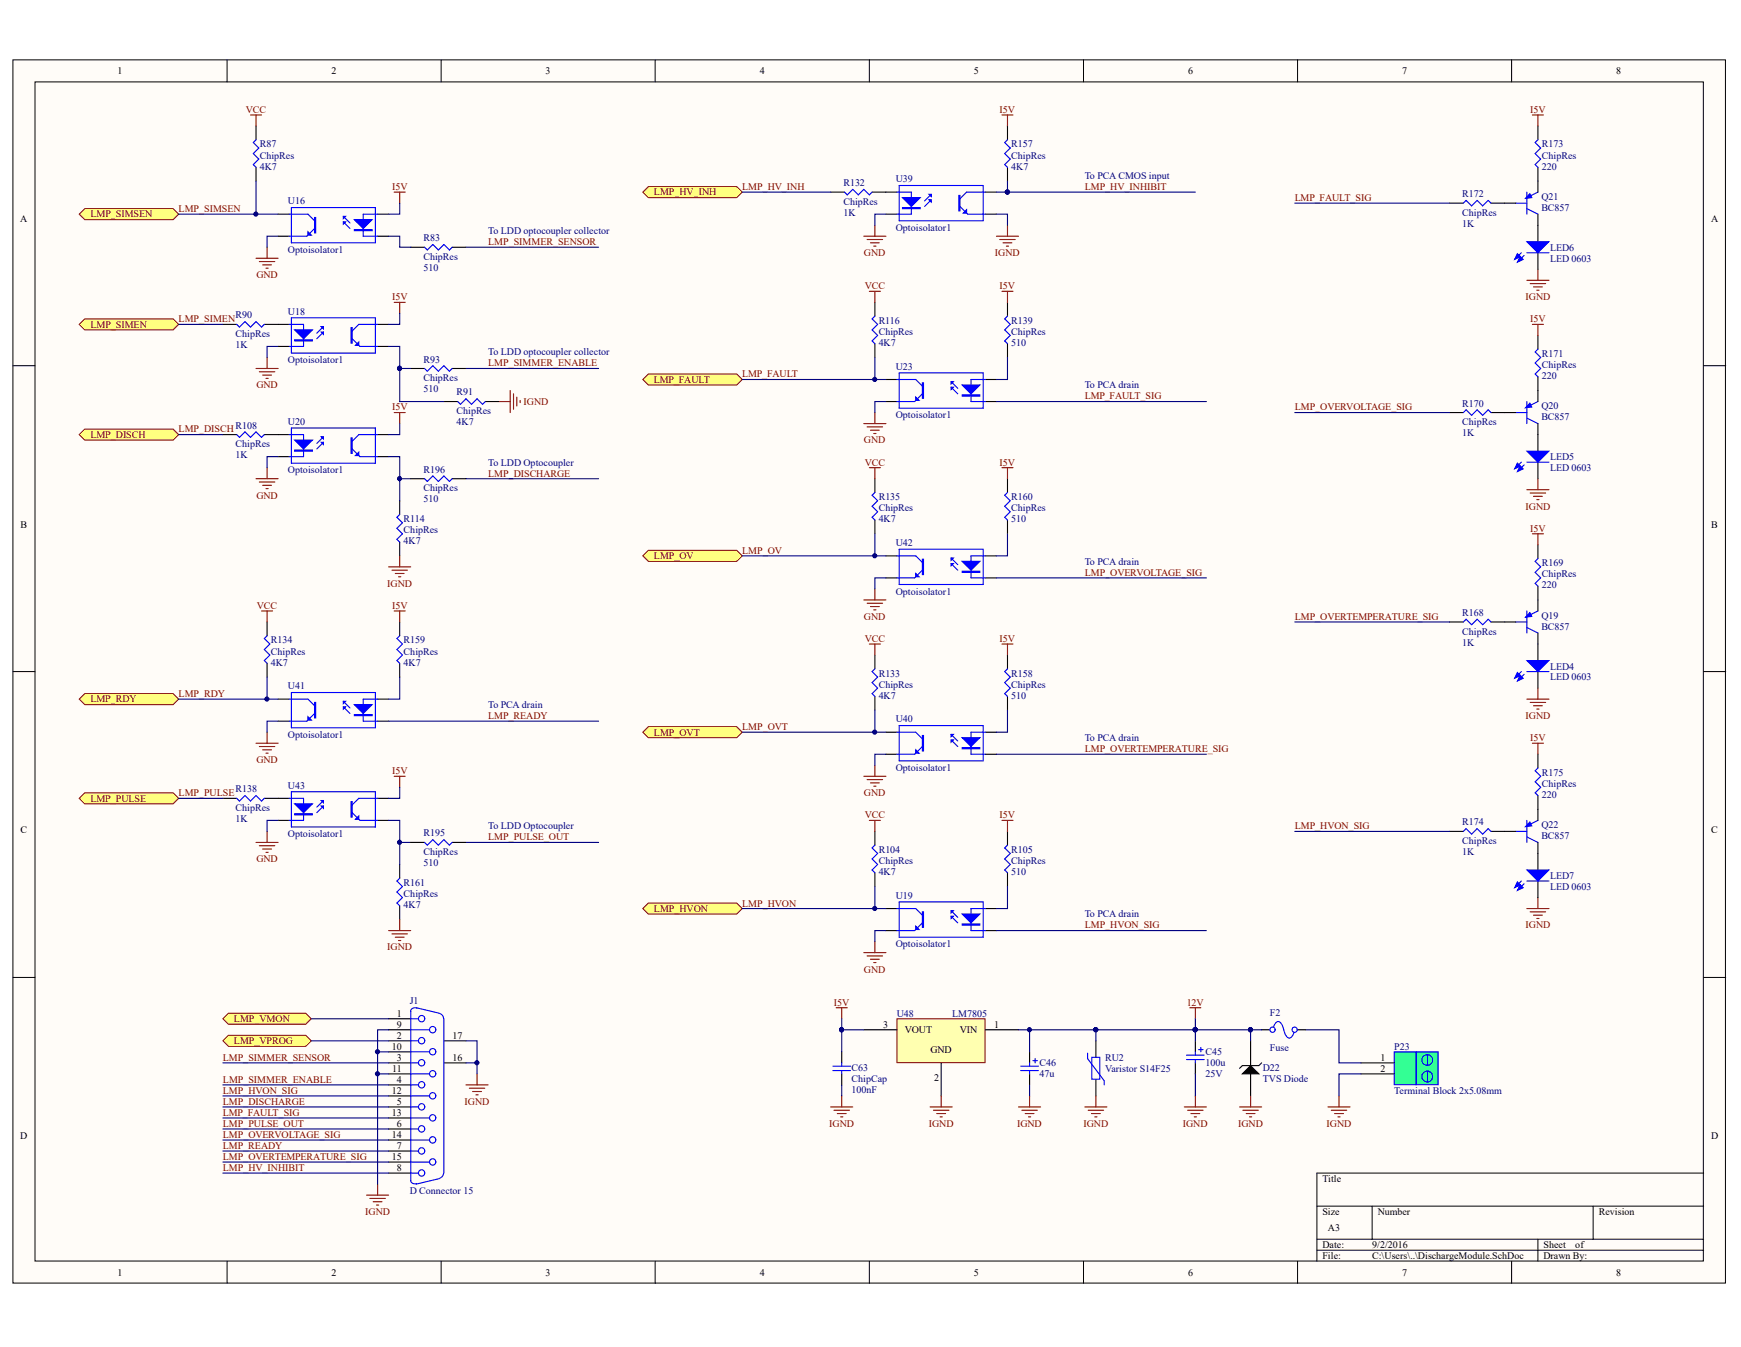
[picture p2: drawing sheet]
<svg xmlns="http://www.w3.org/2000/svg" width="279mm" height="216mm" viewBox="0 0 279 216" stroke-linecap="round" stroke-linejoin="round" font-family="sans-serif">
<defs><g id="words">
<g font-size="1.6">
<text x="18.8" y="11.9">1</text>
<text x="53.1" y="11.9">2</text>
<text x="87.5" y="11.9">3</text>
<text x="121.8" y="11.9">4</text>
<text x="156.1" y="11.9">5</text>
<text x="190.4" y="11.9">6</text>
<text x="224.7" y="11.9">7</text>
<text x="259" y="11.9">8</text>
<text x="3.3" y="35.5">A</text>
<text x="274.2" y="35.5">A</text>
<text x="3.3" y="84.6">B</text>
<text x="274.3" y="84.6">B</text>
<text x="3.3" y="133.6">C</text>
<text x="274.3" y="133.6">C</text>
<text x="63.6" y="162.9">1</text>
<text x="63.6" y="166.5">2</text>
<text x="63.6" y="164.7">9</text>
<text x="72.6" y="166.5">17</text>
<text x="141.6" y="164.7">3</text>
<text x="145" y="165.6">VOUT</text>
<text x="153.8" y="165.6">VIN</text>
<text x="159.3" y="164.7">1</text>
<text x="62.8" y="168.3">10</text>
<text x="62.9" y="171.8">11</text>
<text x="63.6" y="170">3</text>
<text x="63.6" y="173.5">4</text>
<text x="72.6" y="170">16</text>
<text x="149.1" y="168.8">GND</text>
<text x="149.7" y="173.2">2</text>
<text x="221.2" y="170">1</text>
<text x="221.2" y="171.8">2</text>
<text x="62.8" y="175.3">12</text>
<text x="62.8" y="178.9">13</text>
<text x="63.6" y="177.1">5</text>
<text x="3.3" y="182.6">D</text>
<text x="62.8" y="182.4">14</text>
<text x="62.8" y="185.9">15</text>
<text x="63.6" y="180.6">6</text>
<text x="63.6" y="184.1">7</text>
<text x="274.2" y="182.6">D</text>
<text x="63.6" y="187.7">8</text>
<text x="212" y="189.4">Title</text>
<text x="212" y="194.8">Size</text>
<text x="212.8" y="197.4">A3</text>
<text x="220.8" y="194.8">Number</text>
<text x="256.3" y="194.8">Revision</text>
<text x="212" y="200">Date:</text>
<text x="212" y="201.8">File:</text>
<text x="219.9" y="200">9/2/2016</text>
<text x="219.9" y="201.8">C:\Users\..\DischargeModule.SchDoc</text>
<text x="247.4" y="200">Sheet</text>
<text x="247.4" y="201.8">Drawn By:</text>
<text x="252.5" y="200">of</text>
<text x="18.8" y="204.5">1</text>
<text x="53.1" y="204.5">2</text>
<text x="87.5" y="204.5">3</text>
<text x="121.8" y="204.5">4</text>
<text x="156.1" y="204.5">5</text>
<text x="190.4" y="204.5">6</text>
<text x="224.7" y="204.5">7</text>
<text x="259" y="204.5">8</text>
</g>
<g font-size="1.6" fill="#800000">
<text x="39.4" y="18.1">VCC</text>
<text x="160.2" y="18.1">I5V</text>
<text x="245.3" y="18.1">I5V</text>
<text x="14.5" y="34.9">LMP_SIMSEN</text>
<text x="28.6" y="34">LMP_SIMSEN</text>
<text x="62.8" y="30.5">I5V</text>
<text x="104.8" y="31.3">LMP_HV_INH</text>
<text x="119" y="30.5">LMP_HV_INH</text>
<text x="173.9" y="30.5">LMP_HV_INHIBIT</text>
<text x="207.5" y="32.2">LMP_FAULT_SIG</text>
<text x="78.3" y="39.3">LMP_SIMMER_SENSOR</text>
<text x="138.5" y="41.1">GND</text>
<text x="159.5" y="41.1">IGND</text>
<text x="41.1" y="44.6">GND</text>
<text x="138.6" y="46.3">VCC</text>
<text x="160.2" y="46.3">I5V</text>
<text x="14.5" y="52.5">LMP_SIMEN</text>
<text x="28.6" y="51.7">LMP_SIMEN</text>
<text x="62.8" y="48.1">I5V</text>
<text x="244.5" y="48.1">IGND</text>
<text x="245.3" y="51.7">I5V</text>
<text x="78.3" y="58.7">LMP_SIMMER_ENABLE</text>
<text x="41.1" y="62.2">GND</text>
<text x="62.8" y="65.8">I5V</text>
<text x="83.9" y="64.9">IGND</text>
<text x="104.8" y="61.4">LMP_FAULT</text>
<text x="119" y="60.5">LMP_FAULT</text>
<text x="173.9" y="64">LMP_FAULT_SIG</text>
<text x="207.5" y="65.8">LMP_OVERVOLTAGE_SIG</text>
<text x="14.5" y="70.2">LMP_DISCH</text>
<text x="28.6" y="69.3">LMP_DISCH</text>
<text x="138.5" y="71.1">GND</text>
<text x="78.3" y="76.4">LMP_DISCHARGE</text>
<text x="138.6" y="74.6">VCC</text>
<text x="160.2" y="74.6">I5V</text>
<text x="41.1" y="79.9">GND</text>
<text x="244.5" y="81.7">IGND</text>
<text x="104.8" y="89.6">LMP_OV</text>
<text x="119" y="88.8">LMP_OV</text>
<text x="245.3" y="85.2">I5V</text>
<text x="62.1" y="94.1">IGND</text>
<text x="173.9" y="92.3">LMP_OVERVOLTAGE_SIG</text>
<text x="41.2" y="97.6">VCC</text>
<text x="62.8" y="97.6">I5V</text>
<text x="138.5" y="99.3">GND</text>
<text x="207.5" y="99.3">LMP_OVERTEMPERATURE_SIG</text>
<text x="138.6" y="102.9">VCC</text>
<text x="160.2" y="102.9">I5V</text>
<text x="14.5" y="112.6">LMP_RDY</text>
<text x="28.6" y="111.7">LMP_RDY</text>
<text x="78.3" y="115.3">LMP_READY</text>
<text x="104.8" y="117.9">LMP_OVT</text>
<text x="119" y="117">LMP_OVT</text>
<text x="244.5" y="115.3">IGND</text>
<text x="245.3" y="118.8">I5V</text>
<text x="41.1" y="122.3">GND</text>
<text x="62.8" y="124.1">I5V</text>
<text x="173.9" y="120.5">LMP_OVERTEMPERATURE_SIG</text>
<text x="14.5" y="128.5">LMP_PULSE</text>
<text x="28.6" y="127.6">LMP_PULSE</text>
<text x="138.5" y="127.6">GND</text>
<text x="138.6" y="131.2">VCC</text>
<text x="160.2" y="131.2">I5V</text>
<text x="78.3" y="134.7">LMP_PULSE_OUT</text>
<text x="207.5" y="132.9">LMP_HVON_SIG</text>
<text x="41.1" y="138.2">GND</text>
<text x="104.8" y="146.1">LMP_HVON</text>
<text x="119" y="145.3">LMP_HVON</text>
<text x="173.9" y="148.8">LMP_HVON_SIG</text>
<text x="244.5" y="148.8">IGND</text>
<text x="62.1" y="152.3">IGND</text>
<text x="138.5" y="155.9">GND</text>
<text x="133.7" y="161.2">I5V</text>
<text x="190.2" y="161.2">12V</text>
<text x="37.5" y="163.8">LMP_VMON</text>
<text x="37.5" y="167.4">LMP_VPROG</text>
<text x="35.7" y="170">LMP_SIMMER_SENSOR</text>
<text x="35.7" y="173.5">LMP_SIMMER_ENABLE</text>
<text x="35.7" y="177.1">LMP_DISCHARGE</text>
<text x="35.7" y="178.9">LMP_FAULT_SIG</text>
<text x="35.7" y="175.3">LMP_HVON_SIG</text>
<text x="74.5" y="177.1">IGND</text>
<text x="35.7" y="184.1">LMP_READY</text>
<text x="35.7" y="180.6">LMP_PULSE_OUT</text>
<text x="35.7" y="182.4">LMP_OVERVOLTAGE_SIG</text>
<text x="35.7" y="185.9">LMP_OVERTEMPERATURE_SIG</text>
<text x="132.9" y="180.6">IGND</text>
<text x="148.9" y="180.6">IGND</text>
<text x="163" y="180.6">IGND</text>
<text x="173.6" y="180.6">IGND</text>
<text x="189.6" y="180.6">IGND</text>
<text x="198.4" y="180.6">IGND</text>
<text x="212.6" y="180.6">IGND</text>
<text x="35.7" y="187.7">LMP_HV_INHIBIT</text>
<text x="58.5" y="194.8">IGND</text>
</g>
<g font-size="1.6" fill="#000080">
<text x="41.6" y="23.6">R87</text>
<text x="162.1" y="23.6">R157</text>
<text x="247.1" y="23.6">R173</text>
<text x="41.6" y="27.2">4K7</text>
<text x="41.6" y="25.4">ChipRes</text>
<text x="135.2" y="29.8">R132</text>
<text x="143.6" y="29.2">U39</text>
<text x="162.1" y="27.2">4K7</text>
<text x="162.1" y="25.4">ChipRes</text>
<text x="173.9" y="28.7">To PCA CMOS input</text>
<text x="247.1" y="27.2">220</text>
<text x="247.1" y="25.4">ChipRes</text>
<text x="46.2" y="32.7">U16</text>
<text x="135.2" y="34.6">1K</text>
<text x="135.2" y="32.8">ChipRes</text>
<text x="234.4" y="31.6">R172</text>
<text x="234.4" y="34.6">ChipRes</text>
<text x="247" y="32">Q21</text>
<text x="247" y="33.8">BC857</text>
<text x="46.2" y="40.5">Optoisolator1</text>
<text x="67.9" y="38.7">R83</text>
<text x="67.9" y="41.7">ChipRes</text>
<text x="78.3" y="37.5">To LDD optocoupler collector</text>
<text x="143.6" y="37">Optoisolator1</text>
<text x="234.4" y="36.4">1K</text>
<text x="248.4" y="40.2">LED6</text>
<text x="248.4" y="41.9">LED 0603</text>
<text x="67.9" y="43.4">510</text>
<text x="37.8" y="51">R90</text>
<text x="46.2" y="50.4">U18</text>
<text x="140.8" y="51.9">R116</text>
<text x="140.8" y="53.7">ChipRes</text>
<text x="162.1" y="51.9">R139</text>
<text x="162.1" y="53.7">ChipRes</text>
<text x="37.8" y="55.8">1K</text>
<text x="37.8" y="54">ChipRes</text>
<text x="46.2" y="58.2">Optoisolator1</text>
<text x="67.9" y="58.1">R93</text>
<text x="78.3" y="56.9">To LDD optocoupler collector</text>
<text x="140.8" y="55.5">4K7</text>
<text x="143.6" y="59.3">U23</text>
<text x="162.1" y="55.5">510</text>
<text x="247.1" y="57.2">R171</text>
<text x="247.1" y="59">ChipRes</text>
<text x="67.9" y="62.9">510</text>
<text x="67.9" y="61.1">ChipRes</text>
<text x="73.2" y="63.4">R91</text>
<text x="173.9" y="62.2">To PCA drain</text>
<text x="234.4" y="65.2">R170</text>
<text x="247" y="65.6">Q20</text>
<text x="247.1" y="60.7">220</text>
<text x="37.8" y="68.7">R108</text>
<text x="37.8" y="71.7">ChipRes</text>
<text x="46.2" y="68.1">U20</text>
<text x="73.2" y="68.2">4K7</text>
<text x="73.2" y="66.4">ChipRes</text>
<text x="143.6" y="67">Optoisolator1</text>
<text x="234.4" y="69.9">1K</text>
<text x="234.4" y="68.2">ChipRes</text>
<text x="247" y="67.4">BC857</text>
<text x="37.8" y="73.5">1K</text>
<text x="46.2" y="75.8">Optoisolator1</text>
<text x="67.9" y="75.8">R196</text>
<text x="78.3" y="74.6">To LDD Optocoupler</text>
<text x="248.4" y="73.7">LED5</text>
<text x="248.4" y="75.5">LED 0603</text>
<text x="64.7" y="83.7">R114</text>
<text x="67.9" y="80.5">510</text>
<text x="67.9" y="78.7">ChipRes</text>
<text x="140.8" y="83.7">4K7</text>
<text x="140.8" y="80.2">R135</text>
<text x="140.8" y="82">ChipRes</text>
<text x="162.1" y="83.7">510</text>
<text x="162.1" y="80.2">R160</text>
<text x="162.1" y="82">ChipRes</text>
<text x="64.7" y="87.2">4K7</text>
<text x="64.7" y="85.5">ChipRes</text>
<text x="143.6" y="87.5">U42</text>
<text x="143.6" y="95.3">Optoisolator1</text>
<text x="173.9" y="90.5">To PCA drain</text>
<text x="247.1" y="94.3">220</text>
<text x="247.1" y="90.8">R169</text>
<text x="247.1" y="92.5">ChipRes</text>
<text x="234.4" y="98.7">R168</text>
<text x="234.4" y="101.7">ChipRes</text>
<text x="247" y="99.2">Q19</text>
<text x="247" y="100.9">BC857</text>
<text x="43.4" y="106.7">4K7</text>
<text x="43.4" y="103.1">R134</text>
<text x="43.4" y="104.9">ChipRes</text>
<text x="64.7" y="106.7">4K7</text>
<text x="64.7" y="103.1">R159</text>
<text x="64.7" y="104.9">ChipRes</text>
<text x="234.4" y="103.5">1K</text>
<text x="248.4" y="107.3">LED4</text>
<text x="46.2" y="110.5">U41</text>
<text x="78.3" y="113.5">To PCA drain</text>
<text x="140.8" y="112">4K7</text>
<text x="140.8" y="108.5">R133</text>
<text x="140.8" y="110.2">ChipRes</text>
<text x="162.1" y="112">510</text>
<text x="162.1" y="108.5">R158</text>
<text x="162.1" y="110.2">ChipRes</text>
<text x="248.4" y="109">LED 0603</text>
<text x="46.2" y="118.2">Optoisolator1</text>
<text x="143.6" y="115.8">U40</text>
<text x="173.9" y="118.8">To PCA drain</text>
<text x="143.6" y="123.6">Optoisolator1</text>
<text x="247.1" y="124.3">R175</text>
<text x="37.8" y="131.8">1K</text>
<text x="37.8" y="127">R138</text>
<text x="37.8" y="130">ChipRes</text>
<text x="46.2" y="126.4">U43</text>
<text x="247.1" y="127.9">220</text>
<text x="247.1" y="126.1">ChipRes</text>
<text x="46.2" y="134.2">Optoisolator1</text>
<text x="67.9" y="134.1">R195</text>
<text x="67.9" y="137.1">ChipRes</text>
<text x="78.3" y="132.9">To LDD Optocoupler</text>
<text x="140.8" y="136.7">R104</text>
<text x="162.1" y="136.7">R105</text>
<text x="234.4" y="137.1">1K</text>
<text x="234.4" y="132.3">R174</text>
<text x="234.4" y="135.3">ChipRes</text>
<text x="247" y="132.7">Q22</text>
<text x="247" y="134.5">BC857</text>
<text x="64.7" y="142">R161</text>
<text x="64.7" y="143.8">ChipRes</text>
<text x="67.9" y="138.8">510</text>
<text x="140.8" y="140.2">4K7</text>
<text x="140.8" y="138.5">ChipRes</text>
<text x="162.1" y="140.2">510</text>
<text x="162.1" y="138.5">ChipRes</text>
<text x="248.4" y="140.9">LED7</text>
<text x="248.4" y="142.6">LED 0603</text>
<text x="64.7" y="145.6">4K7</text>
<text x="143.6" y="144">U19</text>
<text x="173.9" y="147">To PCA drain</text>
<text x="143.6" y="151.8">Optoisolator1</text>
<text x="65.7" y="161">J1</text>
<text x="143.8" y="162.9">U48</text>
<text x="152.6" y="162.9">LM7805</text>
<text x="203.5" y="162.8">F2</text>
<text x="136.5" y="171.6">C63</text>
<text x="136.5" y="173.4">ChipCap</text>
<text x="166.6" y="172.6">47u</text>
<text x="166.6" y="170.9">C46</text>
<text x="177.2" y="170.1">RU2</text>
<text x="177.2" y="171.8">Varistor S14F25</text>
<text x="193.2" y="170.9">100u</text>
<text x="193.2" y="172.6">25V</text>
<text x="193.2" y="169.1">C45</text>
<text x="202.4" y="171.6">D22</text>
<text x="202.4" y="173.4">TVS Diode</text>
<text x="203.5" y="168.4">Fuse</text>
<text x="223.5" y="168.3">P23</text>
<text x="136.5" y="175.1">100nF</text>
<text x="223.5" y="175.3">Terminal Block 2x5.08mm</text>
<text x="65.7" y="191.4">D Connector 15</text>
</g>
</g></defs>
<g fill="#fffcf8" stroke="#000" stroke-width=".16">
<path d="M2.1 9.6h274.5v196.1h-274.5z"/>
<path d="M5.6 13.1h267.4v189h-267.4z"/>
</g>
<g fill="none" stroke="#000" stroke-width=".16">
<path d="M36.4 9.6v3.5M70.7 9.6v3.5M105 9.6v3.5M139.3 9.6v3.5M173.7 9.6v3.5M208 9.6v3.5M242.3 9.6v3.5M2.1 58.6h3.5M273.1 58.6h3.5M2.1 107.6h3.5M273.1 107.6h3.5M2.1 156.7h3.5"/>
<path d="M273.1 156.7h3.5M211.1 193.3h62M211.1 198.6h62M219.9 193.3v5.3M246.5 198.6v3.6M255.4 193.3v5.3M273.1 188h-62v14.2M36.4 202.2v3.5M70.7 202.2v3.5M105 202.2v3.5M139.3 202.2v3.5M173.7 202.2v3.5"/>
<path d="M208 202.2v3.5M211.1 200.4h62M242.3 202.2v3.5"/>
</g>
<g fill="none" stroke="#000" stroke-width=".18">
<path d="M41 20.2v2.2M41 26.8v2.2M44.6 34.3h1.7M44.6 37.9h1.7M60.5 34.3h1.8M60.5 37.9h1.8M65.8 39.6h2.2M72.5 39.6h2.2M35.7 52h2.2M42.4 52h3.9M44.6 55.5h1.7M60.5 52h1.8"/>
<path d="M60.5 55.5h1.8M65.8 59.1h2.2M72.5 59.1h2.2M42.8 99.7v2.2M64.1 99.7v2.2M42.8 106.3v2.2M44.6 112.1h1.7M44.6 115.6h1.7M60.5 112.1h1.8M60.5 115.6h1.8M64.1 106.3v2.2"/>
</g>
<g fill="none" stroke="#00f" stroke-width=".18">
<path d="M41 22.4l-.2 .3a.22 .22 0 0 0-.2 .2 .22 .22 0 0 0 .2 .2l.4 .3a.26 .26 0 0 1 .2 .2 .26 .26 0 0 1-.1 .3l-.4 .4a.26 .26 0 0 0-.2 .2 .26 .26 0 0 0 0 .3l.5 .4a.26 .26 0 0 1 .2 .1 .26 .26 0 0 1-.1 .3l-.4 .5a.26 .26 0 0 0-.2 .1 .26 .26 0 0 0 0 .3l.3 .3M46.3 34.3h3.1l1 1.1M46.7 33.3h13.5v5.6h-13.5zM50.4 36.6l-1.2 1.3h-2.9M55 35.6l1.1 1M55 34.7l1.1 1M60.5 34.3h-2.3v3.6h2.3M68 39.6l.3 .3a.22 .22 0 0 0 .3 .2 .22 .22 0 0 0 .1-.3l.4-.3a.26 .26 0 0 1 .1-.2 .26 .26 0 0 1 .3 0l.4 .5a.26 .26 0 0 0 .2 .2 .26 .26 0 0 0 .3-.1l.4-.4a.26 .26 0 0 1 .2-.2 .26 .26 0 0 1 .3 0l.4 .5a.27 .27 0 0 0 .2 .2 .27 .27 0 0 0 .2 0l.4-.4M37.9 52l.3 .3a.22 .22 0 0 0 .2 .1 .22 .22 0 0 0 .2-.2l.3-.3a.26 .26 0 0 1 .2-.3 .26 .26 0 0 1 .3 .1l.4 .4a.26 .26 0 0 0 .2 .3 .26 .26 0 0 0 .3-.1l.4-.4a.26 .26 0 0 1 .2-.3 .26 .26 0 0 1 .3 .1l.4 .4a.27 .27 0 0 0 .1 .3 .27 .27 0 0 0 .3-.1l.4-.3M46.3 52h2.4v3.5h-2.4M46.7 50.9h13.5v5.7h-13.5zM51.8 53.2l-1 1.1"/>
<path d="M51.8 52.3l-1 1.1M56.4 54.3l1.3 1.2h2.8M60.5 52h-3l-1.1 1.1M68 59.1l.3 .2a.22 .22 0 0 0 .3 .2 .22 .22 0 0 0 .1-.2l.4-.4a.26 .26 0 0 1 .1-.2 .26 .26 0 0 1 .3 .1l.4 .4a.26 .26 0 0 0 .2 .2 .26 .26 0 0 0 .3 0l.4-.5a.26 .26 0 0 1 .2-.2 .26 .26 0 0 1 .3 .1l.4 .4a.27 .27 0 0 0 .2 .2 .27 .27 0 0 0 .2 0l.4-.3M42.8 101.9l-.3 .3a.22 .22 0 0 0-.1 .2 .22 .22 0 0 0 .2 .2l.3 .3a.26 .26 0 0 1 .3 .2 .26 .26 0 0 1-.1 .3l-.4 .4a.26 .26 0 0 0-.3 .2 .26 .26 0 0 0 .1 .3l.4 .4a.26 .26 0 0 1 .3 .1 .26 .26 0 0 1-.1 .3l-.4 .5a.26 .26 0 0 0-.3 .1 .26 .26 0 0 0 .1 .3l.3 .3M46.3 112.1h3.1l1 1M46.7 111h13.5v5.7h-13.5zM50.4 114.4l-1.2 1.2h-2.9M55 113.3l1.1 1.1M55 112.4l1.1 1.1M60.5 112.1h-2.3v3.5h2.3M64.1 101.9l-.3 .3a.22 .22 0 0 0-.2 .2 .22 .22 0 0 0 .3 .2l.3 .3a.26 .26 0 0 1 .2 .2 .26 .26 0 0 1 0 .3l-.5 .4a.26 .26 0 0 0-.2 .2 .26 .26 0 0 0 .1 .3l.4 .4a.26 .26 0 0 1 .2 .1 .26 .26 0 0 1 0 .3l-.5 .5a.26 .26 0 0 0-.2 .1 .26 .26 0 0 0 0 .3l.4 .3"/>
</g>
<g fill="#00f" stroke="#00f" stroke-width=".18">
<path d="M47.2 52.9h2.9l-1.4 1.4z"/>
<path d="M51.5 52.3h.3v.4z"/>
<path d="M51.5 53.2h.3v.4z"/>
<path d="M57 55.4l.5-.6v.6z"/>
<path d="M56.8 35.2h2.8l-1.4 1.4z"/>
<path d="M55 34.7h.4l-.4 .3z"/>
<path d="M55 35.6h.4l-.4 .3z"/>
<path d="M49.4 37.2l.5 .5h-.5z"/>
<path d="M56.8 112.9h2.8l-1.4 1.5z"/>
<path d="M55 112.4h.4l-.4 .4z"/>
<path d="M55 113.3h.4l-.4 .3z"/>
<path d="M49.4 114.9l.5 .5h-.5z"/>
<path d="M47.2 54.5h2.9v.1h-2.9z" fill-rule="evenodd"/>
<path d="M56.3 52.5h.1v2.5h-.1z" fill-rule="evenodd"/>
<path d="M56.8 36.8h2.8v.2h-2.8z" fill-rule="evenodd"/>
<path d="M50.4 34.9h.2v2.4h-.2z" fill-rule="evenodd"/>
<path d="M56.8 114.5h2.8v.2h-2.8z" fill-rule="evenodd"/>
<path d="M50.4 112.6h.2v2.5h-.2z" fill-rule="evenodd"/>
</g>
<g fill="none" stroke="#800000" stroke-width=".18">
<path d="M40.2 18.4h1.7M41 18.4v1.8M42.8 39.6v1.8M41 41.4h3.6M41 59.1h3.6M41.6 41.9h2.4M41.6 59.6h2.4M42.1 42.5h1.4M42.6 43h.4M42.8 57.3v1.8M63.2 48.5h1.7M64.1 48.5v1.7"/>
<path d="M42.1 60.1h1.4M42.6 60.7h.4M41.9 97.9h1.8M42.8 97.9v1.8M63.2 97.9h1.7M64.1 97.9v1.8M41 119.1h3.6M41.6 119.7h2.4M42.8 117.4v1.7M42.1 120.2h1.4M42.6 120.7h.4"/>
</g>
<g fill="#ffff80" stroke="#800000" stroke-width=".16">
<path d="M12.7 34.3l.9-.9h14.2l.8 .9-.8 .9h-14.2z" fill-rule="evenodd"/>
<path d="M12.7 112.1l.9-.9h14.2l.8 .9-.8 .8h-14.2z" fill-rule="evenodd"/>
<path d="M12.7 52l.9-.9h14.2l.8 .9-.8 .9h-14.2z" fill-rule="evenodd"/>
</g>
<path d="M35.7 69.7h2.2M42.4 69.7h3.9M44.6 73.2h1.7M60.5 69.7h1.8M60.5 73.2h1.8M64.1 80.3v2.2M64.1 86.9v2.2" fill="none" stroke="#000" stroke-width=".18"/>
<path d="M37.9 69.7l.3 .2a.22 .22 0 0 0 .2 .2 .22 .22 0 0 0 .2-.2l.3-.4a.26 .26 0 0 1 .2-.2 .26 .26 0 0 1 .3 .1l.4 .4a.26 .26 0 0 0 .2 .2 .26 .26 0 0 0 .3 0l.4-.5a.26 .26 0 0 1 .2-.2 .26 .26 0 0 1 .3 .1l.4 .4a.27 .27 0 0 0 .1 .2 .27 .27 0 0 0 .3 0l.4-.3M46.3 69.7h2.4v3.5h-2.4M46.7 68.6h13.5v5.7h-13.5zM51.8 70.9l-1 1.1M51.8 70l-1 1.1M56.4 72l1.3 1.2h2.8M60.5 69.7h-3l-1.1 1M64.1 82.5l-.3 .2a.22 .22 0 0 0-.2 .3 .22 .22 0 0 0 .3 .2l.3 .3a.26 .26 0 0 1 .2 .1 .26 .26 0 0 1 0 .3l-.5 .5a.26 .26 0 0 0-.2 .1 .26 .26 0 0 0 .1 .3l.4 .4a.26 .26 0 0 1 .2 .2 .26 .26 0 0 1 0 .3l-.5 .4a.26 .26 0 0 0-.2 .2 .26 .26 0 0 0 0 .2l.4 .4" fill="none" stroke="#00f" stroke-width=".18"/>
<g fill="#00f" stroke="#00f" stroke-width=".18">
<path d="M47.2 70.5h2.9l-1.4 1.5z"/>
<path d="M51.5 70h.3v.4z"/>
<path d="M51.5 70.9h.3v.4z"/>
<path d="M57 73l.5-.5v.5z"/>
<path d="M47.2 72.1h2.9v.2h-2.9z" fill-rule="evenodd"/>
<path d="M56.3 70.2h.1v2.5h-.1z" fill-rule="evenodd"/>
</g>
<g fill="none" stroke="#800000" stroke-width=".18">
<path d="M63.2 30.8h1.7M64.1 30.8v1.8M41 76.7h3.6M41.6 77.3h2.4M42.1 77.8h1.4M42.6 78.3h.4M42.8 75v1.7M63.2 66.1h1.7M64.1 66.1v1.8M62.3 90.9h3.5M62.8 91.4h2.5M63.4 91.9h1.4"/>
<path d="M63.9 92.5h.3M64.1 89.1v1.8"/>
</g>
<path d="M12.7 69.7l.9-.9h14.2l.8 .9-.8 .8h-14.2z" fill-rule="evenodd" fill="#ffff80" stroke="#800000" stroke-width=".16"/>
<path d="M133.1 30.8h2.3M139.8 30.8h4M142 34.3h1.8M157.9 30.8h1.8M157.9 34.3h1.8M161.5 20.2v2.2M161.5 26.8v2.2" fill="none" stroke="#000" stroke-width=".18"/>
<path d="M135.4 30.8l.2 .3a.22 .22 0 0 0 .3 .1 .22 .22 0 0 0 .1-.2l.4-.3a.26 .26 0 0 1 .1-.3 .26 .26 0 0 1 .3 .1l.4 .4a.26 .26 0 0 0 .2 .3 .26 .26 0 0 0 .3-.1l.4-.4a.26 .26 0 0 1 .2-.3 .26 .26 0 0 1 .3 .1l.4 .4a.27 .27 0 0 0 .2 .3 .27 .27 0 0 0 .2-.1l.4-.3M143.8 30.8h2.3v3.5h-2.3M144.1 29.7h13.5v5.7h-13.5zM149.3 32l-1.1 1.1M149.3 31.1l-1.1 1.1M153.9 33.1l1.2 1.2h2.8M157.9 30.8h-3l-1 1.1M161.5 22.4l-.3 .3a.22 .22 0 0 0-.1 .2 .22 .22 0 0 0 .2 .2l.3 .3a.26 .26 0 0 1 .3 .2 .26 .26 0 0 1-.1 .3l-.4 .4a.26 .26 0 0 0-.3 .2 .26 .26 0 0 0 .1 .3l.4 .4a.26 .26 0 0 1 .3 .1 .26 .26 0 0 1-.1 .3l-.4 .5a.26 .26 0 0 0-.3 .1 .26 .26 0 0 0 0 .3l.4 .3" fill="none" stroke="#00f" stroke-width=".18"/>
<g fill="#00f" stroke="#00f" stroke-width=".18">
<path d="M144.7 31.7h2.8l-1.4 1.4z"/>
<path d="M148.9 31.1h.4v.4z"/>
<path d="M148.9 32h.4v.4z"/>
<path d="M154.4 34.2l.5-.6v.6z"/>
<path d="M144.7 33.3h2.8v.1h-2.8z" fill-rule="evenodd"/>
<path d="M153.7 31.3h.2v2.5h-.2z" fill-rule="evenodd"/>
</g>
<path d="M160.6 18.4h1.8M161.5 18.4v1.8M138.5 37.9h3.5M139 38.4h2.5M139.5 38.9h1.4M140 39.5h.4M140.2 36.1v1.8" fill="none" stroke="#800000" stroke-width=".18"/>
<path d="M103 30.8l.9-.9h14.2l.9 .9-.9 .9h-14.2z" fill-rule="evenodd" fill="#ffff80" stroke="#800000" stroke-width=".16"/>
<g fill="none" stroke="#800000" stroke-width=".18">
<path d="M159.7 37.9h3.5M160.2 38.4h2.5M160.8 38.9h1.4M161.3 39.5h.4M161.5 36.1v1.8M139.3 46.7h1.8M140.2 46.7v1.8M160.6 46.7h1.8M161.5 46.7v1.8M138.5 67.9h3.5M139 68.4h2.5M139.5 69h1.4"/>
<path d="M140 69.5h.4M140.2 66.1v1.8"/>
</g>
<path d="M140.2 48.5v2.2M140.2 55.1v2.2M161.5 48.5v2.2M161.5 55.1v2.2M142 60.8h1.8M142 64.4h1.8M157.9 60.8h1.8M157.9 64.4h1.8" fill="none" stroke="#000" stroke-width=".18"/>
<path d="M140.2 50.7l-.2 .2a.22 .22 0 0 0-.2 .3 .22 .22 0 0 0 .2 .2l.3 .3a.26 .26 0 0 1 .3 .1 .26 .26 0 0 1-.1 .3l-.4 .5a.26 .26 0 0 0-.2 .1 .26 .26 0 0 0 0 .3l.4 .4a.26 .26 0 0 1 .3 .2 .26 .26 0 0 1-.1 .3l-.4 .4a.26 .26 0 0 0-.2 .2 .26 .26 0 0 0 0 .3l.3 .3M144.1 59.8h13.5v5.6h-13.5zM161.5 50.7l-.3 .2a.22 .22 0 0 0-.1 .3 .22 .22 0 0 0 .2 .2l.3 .3a.26 .26 0 0 1 .3 .1 .26 .26 0 0 1-.1 .3l-.4 .5a.26 .26 0 0 0-.3 .1 .26 .26 0 0 0 .1 .3l.4 .4a.26 .26 0 0 1 .3 .2 .26 .26 0 0 1-.1 .3l-.4 .4a.26 .26 0 0 0-.3 .2 .26 .26 0 0 0 0 .3l.4 .3M143.8 60.8h3l1 1.1M147.8 63.1l-1.2 1.3h-2.8M152.4 62.1l1.1 1M152.4 61.2l1.1 1M157.9 60.8h-2.3v3.6h2.3" fill="none" stroke="#00f" stroke-width=".18"/>
<g fill="#00f" stroke="#00f" stroke-width=".18">
<path d="M154.2 61.7h2.9l-1.5 1.4z"/>
<path d="M152.4 61.2h.4l-.4 .3z"/>
<path d="M152.4 62.1h.4l-.4 .3z"/>
<path d="M146.8 63.7l.5 .5h-.5z"/>
<path d="M154.2 63.3h2.9v.2h-2.9z" fill-rule="evenodd"/>
<path d="M147.8 61.4h.2v2.4h-.2z" fill-rule="evenodd"/>
</g>
<path d="M103 60.8l.9-.9h14.2l.9 .9-.9 .9h-14.2z" fill-rule="evenodd" fill="#ffff80" stroke="#800000" stroke-width=".16"/>
<g fill="none" stroke="#000080" stroke-width=".18">
<path d="M28.6 34.3h16M41 29v5.3M44.6 37.9h-1.8v1.7M62.3 37.9h1.8v1.7h1.7M64.1 32.6v1.7h-1.8M74.7 39.6h21.2M119 30.8h14.1M142 34.3h-1.8v1.8M159.7 34.3h1.8v1.8M161.5 30.8h30.1M28.6 52h7.1M44.6 55.5h-1.8v1.8"/>
<path d="M64.1 50.2v1.8h-1.8M74.7 59.1h21.2M140.2 57.3v3.5M161.5 57.3v3.5h-1.8M28.6 69.7h7.1M44.6 73.2h-1.8v1.8M62.3 73.2h1.8v7.1M64.1 67.9v1.8h-1.8M119 60.8h23M142 64.4h-1.8v1.7M159.7 64.4h33.7M28.6 112.1h16"/>
<path d="M42.8 108.5v3.6M44.6 115.6h-1.8v1.8M62.3 115.6h33.6M64.1 108.5v3.6h-1.8"/>
</g>
<g fill="#000080" stroke="#000080" stroke-width=".16">
<circle cx="42.8" cy="112" r=".33"/>
<circle cx="41" cy="34.3" r=".33"/>
<circle cx="161.4" cy="30.8" r=".33"/>
<circle cx="140.2" cy="60.8" r=".33"/>
</g>
<path d="M140.2 76.7v2.2M161.5 76.7v2.2M140.2 83.4v2.2M142 89.1h1.8M142 92.6h1.8M157.9 89.1h1.8M157.9 92.6h1.8M161.5 83.4v2.2" fill="none" stroke="#000" stroke-width=".18"/>
<path d="M140.2 78.9l-.2 .3a.22 .22 0 0 0-.2 .2 .22 .22 0 0 0 .2 .2l.3 .3a.26 .26 0 0 1 .3 .2 .26 .26 0 0 1-.1 .3l-.4 .4a.26 .26 0 0 0-.2 .2 .26 .26 0 0 0 0 .3l.4 .4a.26 .26 0 0 1 .3 .2 .26 .26 0 0 1-.1 .3l-.4 .4a.26 .26 0 0 0-.2 .1 .26 .26 0 0 0 0 .3l.3 .4M161.5 78.9l-.3 .3a.22 .22 0 0 0-.1 .2 .22 .22 0 0 0 .2 .2l.3 .3a.26 .26 0 0 1 .3 .2 .26 .26 0 0 1-.1 .3l-.4 .4a.26 .26 0 0 0-.3 .2 .26 .26 0 0 0 .1 .3l.4 .4a.26 .26 0 0 1 .3 .2 .26 .26 0 0 1-.1 .3l-.4 .4a.26 .26 0 0 0-.3 .1 .26 .26 0 0 0 0 .3l.4 .4M143.8 89.1h3l1 1.1M144.1 88h13.5v5.7h-13.5zM147.8 91.4l-1.2 1.2h-2.8M152.4 90.3l1.1 1.1M152.4 89.4l1.1 1.1M157.9 89.1h-2.3v3.5h2.3" fill="none" stroke="#00f" stroke-width=".18"/>
<g fill="#00f" stroke="#00f" stroke-width=".18">
<path d="M154.2 90h2.9l-1.5 1.4z"/>
<path d="M152.4 89.4h.4l-.4 .4z"/>
<path d="M152.4 90.3h.4l-.4 .4z"/>
<path d="M146.8 91.9l.5 .6h-.5z"/>
<path d="M154.2 91.6h2.9v.1h-2.9z" fill-rule="evenodd"/>
<path d="M147.8 89.6h.2v2.5h-.2z" fill-rule="evenodd"/>
</g>
<path d="M139.3 75h1.8M140.2 75v1.7M160.6 75h1.8M161.5 75v1.7M138.5 96.2h3.5M139 96.7h2.5M139.5 97.2h1.4M140 97.7h.4M140.2 94.4v1.8" fill="none" stroke="#800000" stroke-width=".18"/>
<path d="M103 89.1l.9-.9h14.2l.9 .9-.9 .9h-14.2z" fill-rule="evenodd" fill="#ffff80" stroke="#800000" stroke-width=".16"/>
<path d="M119 89.1h23M140.2 85.6v3.5M142 92.6h-1.8v1.8M159.7 92.6h33.7M161.5 85.6v3.5h-1.8" fill="none" stroke="#000080" stroke-width=".18"/>
<circle cx="140.2" cy="89.1" r=".33" fill="#000080" stroke="#000080" stroke-width=".16"/>
<path d="M140.2 105v2.2M140.2 111.6v2.2M142 117.4h1.8M157.9 117.4h1.8M161.5 105v2.2M161.5 111.6v2.2M142 120.9h1.8M157.9 120.9h1.8" fill="none" stroke="#000" stroke-width=".18"/>
<path d="M140.2 107.2l-.2 .3a.22 .22 0 0 0-.2 .2 .22 .22 0 0 0 .2 .2l.3 .3a.26 .26 0 0 1 .3 .2 .26 .26 0 0 1-.1 .3l-.4 .4a.26 .26 0 0 0-.2 .2 .26 .26 0 0 0 0 .3l.4 .4a.26 .26 0 0 1 .3 .1 .26 .26 0 0 1-.1 .3l-.4 .5a.26 .26 0 0 0-.2 .1 .26 .26 0 0 0 0 .3l.3 .3M143.8 117.4h3l1 1M144.1 116.3h13.5v5.7h-13.5zM147.8 119.7l-1.2 1.2h-2.8M152.4 118.6l1.1 1.1M152.4 117.7l1.1 1.1M157.9 117.4h-2.3v3.5h2.3M161.5 107.2l-.3 .3a.22 .22 0 0 0-.1 .2 .22 .22 0 0 0 .2 .2l.3 .3a.26 .26 0 0 1 .3 .2 .26 .26 0 0 1-.1 .3l-.4 .4a.26 .26 0 0 0-.3 .2 .26 .26 0 0 0 .1 .3l.4 .4a.26 .26 0 0 1 .3 .1 .26 .26 0 0 1-.1 .3l-.4 .5a.26 .26 0 0 0-.3 .1 .26 .26 0 0 0 0 .3l.4 .3" fill="none" stroke="#00f" stroke-width=".18"/>
<g fill="#00f" stroke="#00f" stroke-width=".18">
<path d="M154.2 118.2h2.9l-1.5 1.5z"/>
<path d="M152.4 117.7h.4l-.4 .4z"/>
<path d="M152.4 118.6h.4l-.4 .3z"/>
<path d="M146.8 120.2l.5 .5h-.5z"/>
<path d="M154.2 119.8h2.9v.2h-2.9z" fill-rule="evenodd"/>
<path d="M147.8 117.9h.2v2.5h-.2z" fill-rule="evenodd"/>
</g>
<path d="M139.3 103.2h1.8M140.2 103.2v1.8M160.6 103.2h1.8M161.5 103.2v1.8M138.5 124.4h3.5M139 125h2.5M139.5 125.5h1.4M140 126h.4M140.2 122.7v1.7" fill="none" stroke="#800000" stroke-width=".18"/>
<path d="M103 117.4l.9-.9h14.2l.9 .9-.9 .8h-14.2z" fill-rule="evenodd" fill="#ffff80" stroke="#800000" stroke-width=".16"/>
<path d="M119 117.4h23M140.2 113.8v3.6M161.5 113.8v3.6h-1.8M142 120.9h-1.8v1.8M159.7 120.9h33.7" fill="none" stroke="#000080" stroke-width=".18"/>
<circle cx="140.2" cy="117.3" r=".33" fill="#000080" stroke="#000080" stroke-width=".16"/>
<path d="M140.2 133.3v2.2M140.2 139.9v2.2M161.5 133.3v2.2M161.5 139.9v2.2M142 145.6h1.8M142 149.2h1.8M157.9 145.6h1.8M157.9 149.2h1.8" fill="none" stroke="#000" stroke-width=".18"/>
<path d="M140.2 135.5l-.2 .2a.22 .22 0 0 0-.2 .3 .22 .22 0 0 0 .2 .2l.3 .3a.26 .26 0 0 1 .3 .1 .26 .26 0 0 1-.1 .3l-.4 .5a.26 .26 0 0 0-.2 .1 .26 .26 0 0 0 0 .3l.4 .4a.26 .26 0 0 1 .3 .2 .26 .26 0 0 1-.1 .3l-.4 .4a.26 .26 0 0 0-.2 .2 .26 .26 0 0 0 0 .2l.3 .4M161.5 135.5l-.3 .2a.22 .22 0 0 0-.1 .3 .22 .22 0 0 0 .2 .2l.3 .3a.26 .26 0 0 1 .3 .1 .26 .26 0 0 1-.1 .3l-.4 .5a.26 .26 0 0 0-.3 .1 .26 .26 0 0 0 .1 .3l.4 .4a.26 .26 0 0 1 .3 .2 .26 .26 0 0 1-.1 .3l-.4 .4a.26 .26 0 0 0-.3 .2 .26 .26 0 0 0 0 .2l.4 .4M143.8 145.6h3l1 1.1M144.1 144.6h13.5v5.6h-13.5zM147.8 147.9l-1.2 1.3h-2.8M152.4 146.9l1.1 1M152.4 146l1.1 1M157.9 145.6h-2.3v3.6h2.3" fill="none" stroke="#00f" stroke-width=".18"/>
<g fill="#00f" stroke="#00f" stroke-width=".18">
<path d="M154.2 146.5h2.9l-1.5 1.4z"/>
<path d="M152.4 146h.4l-.4 .3z"/>
<path d="M152.4 146.9h.4l-.4 .3z"/>
<path d="M146.8 148.5l.5 .5h-.5z"/>
<path d="M154.2 148.1h2.9v.2h-2.9z" fill-rule="evenodd"/>
<path d="M147.8 146.2h.2v2.4h-.2z" fill-rule="evenodd"/>
</g>
<path d="M139.3 131.5h1.8M140.2 131.5v1.8M160.6 131.5h1.8M161.5 131.5v1.8M138.5 152.7h3.5M139 153.2h2.5M139.5 153.8h1.4M140 154.3h.4M140.2 150.9v1.8" fill="none" stroke="#800000" stroke-width=".18"/>
<path d="M103 145.6l.9-.9h14.2l.9 .9-.9 .9h-14.2z" fill-rule="evenodd" fill="#ffff80" stroke="#800000" stroke-width=".16"/>
<path d="M119 145.6h23M140.2 142.1v3.5M142 149.2h-1.8v1.7M159.7 149.2h33.7M161.5 142.1v3.5h-1.8" fill="none" stroke="#000080" stroke-width=".18"/>
<circle cx="140.2" cy="145.6" r=".33" fill="#000080" stroke="#000080" stroke-width=".16"/>
<path d="M35.7 128h2.2M42.4 128h3.9M44.6 131.5h1.7M60.5 128h1.8M60.5 131.5h1.8M64.1 138.6v2.2M64.1 145.2v2.2" fill="none" stroke="#000" stroke-width=".18"/>
<path d="M37.9 128l.3 .2a.22 .22 0 0 0 .2 .2 .22 .22 0 0 0 .2-.2l.3-.4a.26 .26 0 0 1 .2-.2 .26 .26 0 0 1 .3 .1l.4 .4a.26 .26 0 0 0 .2 .2 .26 .26 0 0 0 .3 0l.4-.5a.26 .26 0 0 1 .2-.2 .26 .26 0 0 1 .3 .1l.4 .4a.27 .27 0 0 0 .1 .2 .27 .27 0 0 0 .3 0l.4-.3M46.3 128h2.4v3.5h-2.4M46.7 126.9h13.5v5.7h-13.5zM51.8 129.2l-1 1.1M51.8 128.3l-1 1.1M56.4 130.3l1.3 1.2h2.8M60.5 128h-3l-1.1 1M64.1 140.8l-.3 .2a.22 .22 0 0 0-.2 .3 .22 .22 0 0 0 .3 .2l.3 .3a.26 .26 0 0 1 .2 .1 .26 .26 0 0 1 0 .3l-.5 .5a.26 .26 0 0 0-.2 .1 .26 .26 0 0 0 .1 .3l.4 .4a.26 .26 0 0 1 .2 .2 .26 .26 0 0 1 0 .3l-.5 .4a.26 .26 0 0 0-.2 .2 .26 .26 0 0 0 0 .2l.4 .4" fill="none" stroke="#00f" stroke-width=".18"/>
<g fill="#00f" stroke="#00f" stroke-width=".18">
<path d="M47.2 128.8h2.9l-1.4 1.5z"/>
<path d="M51.5 128.3h.3v.4z"/>
<path d="M51.5 129.2h.3v.3z"/>
<path d="M57 131.3l.5-.5v.5z"/>
<path d="M47.2 130.4h2.9v.2h-2.9z" fill-rule="evenodd"/>
<path d="M56.3 128.5h.1v2.5h-.1z" fill-rule="evenodd"/>
</g>
<path d="M41 135h3.6M41.6 135.6h2.4M42.1 136.1h1.4M42.6 136.6h.4M42.8 133.3v1.7M63.2 124.4h1.7M64.1 124.4v1.8M62.3 149.2h3.5M62.8 149.7h2.5M63.4 150.2h1.4M63.9 150.7h.3M64.1 147.4v1.8" fill="none" stroke="#800000" stroke-width=".18"/>
<path d="M12.7 128l.9-.9h14.2l.8 .9-.8 .8h-14.2z" fill-rule="evenodd" fill="#ffff80" stroke="#800000" stroke-width=".16"/>
<path d="M28.6 128h7.1M44.6 131.5h-1.8v1.8M62.3 131.5h1.8v7.1M64.1 126.2v1.8h-1.8" fill="none" stroke="#000080" stroke-width=".18"/>
<g fill="none" stroke="#00f" stroke-width=".18">
<path d="M65.8 163.3h1.3M65.8 165.1h3M65.8 166.8h1.3M65.8 168.6h3M65.8 170.4h1.3M65.8 172.1h3M65.8 173.9h1.3M65.8 175.7h3M65.8 177.4h1.3M65.8 179.2h3M65.8 162.1v27.2M66.7 161.5l3.7 .9"/>
<path d="M66.8 161.6a.65 .65 0 0 0-1 .5M70.5 162.4a.87 .87 0 0 1 .6 .9M71.1 163.3v24.7M65.8 181h1.3M65.8 182.7h3M65.8 184.5h1.3M65.8 186.3h3M65.8 188h1.3M65.8 189.2a.69 .69 0 0 0 1 .5M70.4 188.9l-3.7 .9M71.1 188a.86 .86 0 0 1-.6 .8"/>
<circle cx="67.6" cy="173.9" r=".51"/>
<circle cx="67.6" cy="177.4" r=".51"/>
<circle cx="67.6" cy="170.3" r=".51"/>
<circle cx="67.6" cy="166.8" r=".51"/>
<circle cx="67.6" cy="163.3" r=".51"/>
<circle cx="69.3" cy="168.6" r=".51"/>
<circle cx="69.3" cy="165" r=".51"/>
<circle cx="69.3" cy="175.6" r=".51"/>
<circle cx="69.3" cy="179.2" r=".51"/>
<circle cx="69.3" cy="172.1" r=".51"/>
<circle cx="67.6" cy="184.5" r=".51"/>
<circle cx="67.6" cy="180.9" r=".51"/>
<circle cx="67.6" cy="188" r=".51"/>
<circle cx="69.3" cy="186.2" r=".51"/>
<circle cx="69.3" cy="182.7" r=".51"/>
</g>
<g fill="none" stroke="#000" stroke-width=".18">
<path d="M62.3 163.3h3.5M62.3 166.8h3.5M62.3 170.4h3.5M62.3 173.9h3.5M62.3 177.4h3.5M62.3 165.1h3.5M62.3 168.6h3.5M62.3 172.1h3.5M62.3 175.7h3.5M62.3 179.2h3.5M71.1 166.8h3.6M71.1 170.4h3.6"/>
<path d="M62.3 181h3.5M62.3 184.5h3.5M62.3 188h3.5M62.3 182.7h3.5M62.3 186.3h3.5"/>
</g>
<g fill="#ffff80" stroke="#800000" stroke-width=".16">
<path d="M35.7 163.3l.9-.9h12.4l.9 .9-.9 .9h-12.4z" fill-rule="evenodd"/>
<path d="M35.7 166.8l.9-.9h12.4l.9 .9-.9 .9h-12.4z" fill-rule="evenodd"/>
</g>
<g fill="none" stroke="#000080" stroke-width=".18">
<path d="M207.5 32.6h24.8M207.5 66.1h24.8M207.5 99.7h24.8M207.5 133.3h24.8M35.7 170.4h26.6M35.7 173.9h26.6M35.7 177.4h26.6M35.7 175.7h26.6M35.7 179.2h26.6M49.9 163.3h12.4M49.9 166.8h12.4M60.5 168.6h1.8"/>
<path d="M60.5 172.1h1.8M62.3 165.1h-1.8v24.7M35.7 181h26.6M35.7 184.5h26.6M35.7 188h26.6M35.7 182.7h26.6M35.7 186.3h26.6"/>
</g>
<g fill="none" stroke="#800000" stroke-width=".18">
<path d="M245.6 18.4h1.8M246.5 18.4v1.8M244.7 44.9h3.6M245.3 45.5h2.4M245.6 52h1.8M245.8 46h1.4M246.3 46.5h.4M246.5 43.2v1.7M246.5 52v1.8M244.7 78.5h3.6M245.3 79h2.4M245.8 79.6h1.4"/>
<path d="M246.5 76.7v1.8M245.6 85.6h1.8M246.3 80.1h.4M246.5 85.6v1.7M244.7 112.1h3.6M245.3 112.6h2.4M245.6 119.1h1.8M245.8 113.1h1.4M246.3 113.6h.4M246.5 110.3v1.8M246.5 119.1v1.8M244.7 145.6h3.6"/>
<path d="M245.3 146.2h2.4M245.8 146.7h1.4M246.3 147.2h.4M246.5 143.9v1.7M58.7 191.6h3.6M59.3 192.1h2.5M59.8 192.6h1.4M60.3 193.1h.4M60.5 189.8v1.8"/>
</g>
<g fill="#000080" stroke="#000080" stroke-width=".16">
<circle cx="60.5" cy="168.6" r=".34"/>
<circle cx="60.5" cy="172.1" r=".34"/>
</g>
<g fill="none" stroke="#000" stroke-width=".18">
<path d="M232.3 32.6h2.2M239 32.6h4M246.5 20.2v2.2M246.5 26.8v4M246.5 34.3v4.4M246.5 40.5v2.7M246.5 53.8v2.2M232.3 66.1h2.2M239 66.1h4M246.5 60.4v4M246.5 67.9v4.4M246.5 74.1v2.6"/>
<path d="M232.3 99.7h2.2M239 99.7h4M246.5 87.3v2.2M246.5 94v3.9M246.5 101.5v4.4M246.5 107.6v2.7M232.3 133.3h2.2M239 133.3h4M246.5 120.9v2.2M246.5 127.5v4M246.5 135v4.4M246.5 141.2v2.7"/>
</g>
<g fill="none" stroke="#00f" stroke-width=".18">
<path d="M234.5 32.6l.3-.3a.22 .22 0 0 1 .3-.2 .22 .22 0 0 1 .1 .3l.4 .3a.26 .26 0 0 0 .1 .2 .26 .26 0 0 0 .3 0l.4-.5a.26 .26 0 0 1 .2-.2 .26 .26 0 0 1 .3 .1l.4 .4a.26 .26 0 0 0 .2 .2 .26 .26 0 0 0 .3 0l.4-.5a.27 .27 0 0 1 .2-.2 .27 .27 0 0 1 .2 0l.4 .4M243 32.6h1.7M244.7 30.8v3.5M244.7 33.4l1.8 .9M246.5 22.4l-.3 .3a.22 .22 0 0 0-.1 .2 .22 .22 0 0 0 .2 .2l.3 .3a.26 .26 0 0 1 .3 .2 .26 .26 0 0 1-.1 .3l-.4 .4a.26 .26 0 0 0-.3 .2 .26 .26 0 0 0 .1 .3l.4 .4a.26 .26 0 0 1 .3 .1 .26 .26 0 0 1-.1 .3l-.4 .5a.26 .26 0 0 0-.3 .1 .26 .26 0 0 0 .1 .3l.3 .3M246.5 30.8l-1.8 .9M243.8 40.5l-.8 .9M244.3 41l-.9 .8M244.7 40.5h3.6M246.5 56l-.3 .2a.22 .22 0 0 0-.1 .3 .22 .22 0 0 0 .2 .2l.3 .3a.26 .26 0 0 1 .3 .1 .26 .26 0 0 1-.1 .3l-.4 .5a.26 .26 0 0 0-.3 .1 .26 .26 0 0 0 .1 .3l.4 .4a.26 .26 0 0 1 .3 .2 .26 .26 0 0 1-.1 .3l-.4 .4a.26 .26 0 0 0-.3 .2 .26 .26 0 0 0 .1 .3l.3 .3M234.5 66.1l.3-.2a.22 .22 0 0 1 .3-.2 .22 .22 0 0 1 .1 .2l.4 .4a.26 .26 0 0 0 .1 .2 .26 .26 0 0 0 .3-.1l.4-.4a.26 .26 0 0 1 .2-.2 .26 .26 0 0 1 .3 0l.4 .5a.26 .26 0 0 0 .2 .2 .26 .26 0 0 0 .3-.1l.4-.4a.27 .27 0 0 1 .2-.2 .27 .27 0 0 1 .2 0l.4 .3M243 66.1h1.7"/>
<path d="M243.8 74.1l-.8 .9M244.3 74.5l-.9 .9M244.7 64.4v3.5M244.7 74.1h3.6M244.7 67l1.8 .9M246.5 64.4l-1.8 .8M234.5 99.7l.3-.3a.22 .22 0 0 1 .3-.1 .22 .22 0 0 1 .1 .2l.4 .3a.26 .26 0 0 0 .1 .3 .26 .26 0 0 0 .3-.1l.4-.4a.26 .26 0 0 1 .2-.3 .26 .26 0 0 1 .3 .1l.4 .4a.26 .26 0 0 0 .2 .3 .26 .26 0 0 0 .3-.1l.4-.4a.27 .27 0 0 1 .2-.3 .27 .27 0 0 1 .2 .1l.4 .3M243 99.7h1.7M244.7 97.9v3.6M246.5 89.5l-.3 .3a.22 .22 0 0 0-.1 .2 .22 .22 0 0 0 .2 .2l.3 .3a.26 .26 0 0 1 .3 .2 .26 .26 0 0 1-.1 .3l-.4 .4a.26 .26 0 0 0-.3 .2 .26 .26 0 0 0 .1 .3l.4 .4a.26 .26 0 0 1 .3 .2 .26 .26 0 0 1-.1 .3l-.4 .4a.26 .26 0 0 0-.3 .1 .26 .26 0 0 0 .1 .3l.3 .4M246.5 97.9l-1.8 .9M243.8 107.6l-.8 .9"/>
<path d="M244.3 108.1l-.9 .9M244.7 107.6h3.6M244.7 100.6l1.8 .9M234.5 133.3l.3-.3a.22 .22 0 0 1 .3-.2 .22 .22 0 0 1 .1 .3l.4 .3a.26 .26 0 0 0 .1 .2 .26 .26 0 0 0 .3 0l.4-.5a.26 .26 0 0 1 .2-.2 .26 .26 0 0 1 .3 .1l.4 .4a.26 .26 0 0 0 .2 .2 .26 .26 0 0 0 .3 0l.4-.5a.27 .27 0 0 1 .2-.2 .27 .27 0 0 1 .2 0l.4 .4M243 133.3h1.7M244.7 131.5v3.5M244.7 134.1l1.8 .9M246.5 123.1l-.3 .3a.22 .22 0 0 0-.1 .2 .22 .22 0 0 0 .2 .2l.3 .3a.26 .26 0 0 1 .3 .2 .26 .26 0 0 1-.1 .3l-.4 .4a.26 .26 0 0 0-.3 .2 .26 .26 0 0 0 .1 .3l.4 .4a.26 .26 0 0 1 .3 .1 .26 .26 0 0 1-.1 .3l-.4 .5a.26 .26 0 0 0-.3 .1 .26 .26 0 0 0 .1 .3l.3 .3M246.5 131.5l-1.8 .9M243.8 141.2l-.8 .9M244.3 141.7l-.9 .8M244.7 141.2h3.6"/>
</g>
<g fill="#00f" stroke="#00f" stroke-width=".16">
<path d="M244.7 38.7h3.6l-1.8 1.8z"/>
<path d="M243.6 41.1l.5 .5-.9 .4z"/>
<path d="M243.2 40.7l.5 .4-.9 .5z"/>
<path d="M245.2 31l.3 .7-1 .1z"/>
<path d="M244.7 72.3h3.6l-1.8 1.8z"/>
<path d="M243.6 74.7l.5 .5-.9 .4z"/>
<path d="M243.2 74.2l.5 .5-.9 .5z"/>
<path d="M245.2 64.6l.3 .6-1 .2z"/>
<path d="M244.7 105.9h3.6l-1.8 1.7z"/>
<path d="M243.6 108.2l.5 .5-.9 .5z"/>
<path d="M243.2 107.8l.5 .5-.9 .4z"/>
<path d="M245.2 98.2l.3 .6-1 .1z"/>
<path d="M244.7 139.4h3.6l-1.8 1.8z"/>
<path d="M243.6 141.8l.5 .5-.9 .4z"/>
<path d="M243.2 141.4l.5 .4-.9 .5z"/>
<path d="M245.2 131.7l.3 .7-1 .1z"/>
</g>
<path d="M223.5 168.6h3.5v5.3h-3.5z" fill="#0f9" stroke="#00f" stroke-width=".18"/>
<path d="M218.2 170.4h5.3" fill="none" stroke="#000" stroke-width=".18"/>
<path d="M227 168.6h3.5v5.3h-3.5z" fill="#0f9" stroke="#00f" stroke-width=".18"/>
<path d="M218.2 172.1h5.3" fill="none" stroke="#000" stroke-width=".18"/>
<g fill="#0f9" stroke="#00f" stroke-width=".18">
<circle cx="228.8" cy="169.9" r=".86"/>
<circle cx="228.8" cy="172.6" r=".86"/>
</g>
<path d="M204 165.1a1.38 1.38 0 0 1 .9-1.4l.5 .5 .4 .9M228.8 169v1.8M228.8 171.7v1.7" fill="none" stroke="#00f" stroke-width=".18"/>
<path d="M202.2 165.1h1.8M207.5 165.1h1.8" fill="none" stroke="#000" stroke-width=".18"/>
<circle cx="204" cy="165" r=".42" fill="#fff" stroke="#00f" stroke-width=".18"/>
<path d="M205.8 165.1a1.38 1.38 0 0 0 .9 1.3l.5-.4 .3-.9" fill="none" stroke="#00f" stroke-width=".18"/>
<circle cx="207.5" cy="165" r=".42" fill="#fff" stroke="#00f" stroke-width=".18"/>
<g fill="none" stroke="#800000" stroke-width=".18">
<path d="M173.9 177.4h3.5M174.4 178h2.5M174.9 178.5h1.5M175.5 179h.3M175.6 175.7v1.7M189.8 177.4h3.6M190.3 178h2.5M190.7 161.5h1.8M190.9 178.5h1.4M191.4 179h.4M191.6 161.5v1.8M191.6 175.7v1.7"/>
<path d="M198.7 177.4h3.5M199.2 178h2.5M199.7 178.5h1.5M200.3 179h.3M200.4 175.7v1.7M212.8 177.4h3.6M213.4 178h2.5M213.9 178.5h1.4M214.4 179h.4M214.6 175.7v1.7"/>
</g>
<path d="M199.1 172.1l1.3-1.3 1.4 1.3z" fill="#000" stroke="#000" stroke-width=".16"/>
<path d="M175.6 166.8v2.7M175.6 173v2.7M191.6 166.8v1.8M191.6 170.4v1.7M200.4 166.8v4M200.4 172.1v3.6M202.2 170.4l-.4 .4h-2.7l-.4 .4" fill="none" stroke="#000" stroke-width=".18"/>
<path d="M174.3 168.8v.9l2.7 3.5v.7M175 169.5h1.3v3.5h-1.3zM190.2 169.1h2.8M190.2 169.8h2.8M191.6 168.6v.5M191.6 169.8v.6M192.1 168.2h.7M192.5 167.9v.7" fill="none" stroke="#00f" stroke-width=".18"/>
<path d="M191.6 163.3v1.8h8.8M191.6 172.1v3.6M209.3 165.1h5.3v5.3h3.6M218.2 172.1h-3.6v3.6" fill="none" stroke="#000080" stroke-width=".18"/>
<g fill="#000080" stroke="#000080" stroke-width=".16">
<circle cx="200.4" cy="165" r=".33"/>
<circle cx="191.6" cy="165" r=".33"/>
</g>
<path d="M143.8 163.3h14.1v7h-14.1z" fill="#ffffb0" stroke="#800000" stroke-width=".16"/>
<g fill="none" stroke="#000" stroke-width=".18">
<path d="M65.8 76.7h2.2M71.1 64.4h2.3M72.5 76.7h2.2M77.8 64.4h2.2M65.8 135h2.2M72.5 135h2.2M134.9 168.6v1.8M134.9 172.1v1.8M138.5 165.1h5.3M150.9 170.4v5.3M157.9 165.1h5.3M165 168.6v1.8"/>
<path d="M165 172.1v1.8"/>
</g>
<g fill="none" stroke="#000080" stroke-width=".18">
<path d="M161.5 29v1.8h-1.8M62.3 55.5h1.8v3.6M64.1 59.1v5.3h7M64.1 59.1h1.7M64.1 76.7h1.7M74.7 76.7h21.2M64.1 135h1.7M74.7 135h21.2M74.7 166.8h1.8v5.3M74.7 170.4h1.8M134.9 165.1h3.6M134.9 163.3v5.3"/>
<path d="M134.9 173.9v1.8M163.2 165.1h28.4v1.7M165 165.1v3.5M165 173.9v1.8M175.6 165.1v1.7M202.2 165.1h-1.8v1.7"/>
</g>
<g fill="#000080" stroke="#000080" stroke-width=".16">
<circle cx="191.6" cy="165" r=".33"/>
<circle cx="175.6" cy="165" r=".33"/>
<circle cx="161.4" cy="30.8" r=".33"/>
<circle cx="165" cy="165" r=".33"/>
<circle cx="134.9" cy="165" r=".33"/>
<circle cx="76.4" cy="170.3" r=".33"/>
<circle cx="64" cy="76.7" r=".33"/>
<circle cx="64" cy="135" r=".33"/>
<circle cx="64" cy="59" r=".33"/>
<circle cx="200.4" cy="165" r=".33"/>
</g>
<g fill="none" stroke="#800000" stroke-width=".18">
<path d="M80 64.4h1.8M81.8 62.6v3.5M82.3 63.1v2.5M82.8 63.7v1.4M83.4 64.2v.3M74.7 173.9h3.5M75.2 174.4h2.5M75.8 175h1.4M76.3 175.5h.3M76.5 172.1v1.8M133.1 177.4h3.6M133.7 178h2.4"/>
<path d="M134 161.5h1.8M134.2 178.5h1.4M134.7 179h.4M134.9 161.5v1.8M134.9 175.7v1.7M149.1 177.4h3.5M149.6 178h2.5M150.1 178.5h1.5M150.7 179h.3M150.9 175.7v1.7M163.2 177.4h3.6M163.8 178h2.5"/>
<path d="M164.3 178.5h1.4M164.8 179h.4M165 175.7v1.7"/>
</g>
<g fill="none" stroke="#00f" stroke-width=".18">
<path d="M68 76.7l.3 .3a.22 .22 0 0 0 .3 .2 .22 .22 0 0 0 .1-.3l.4-.3a.26 .26 0 0 1 .1-.2 .26 .26 0 0 1 .3 0l.4 .5a.26 .26 0 0 0 .2 .2 .26 .26 0 0 0 .3-.1l.4-.4a.26 .26 0 0 1 .2-.2 .26 .26 0 0 1 .3 0l.4 .5a.27 .27 0 0 0 .2 .2 .27 .27 0 0 0 .2 0l.4-.4M73.4 64.4l.2 .2a.22 .22 0 0 0 .3 .2 .22 .22 0 0 0 .2-.2l.3-.4a.26 .26 0 0 1 .1-.2 .26 .26 0 0 1 .3 .1l.5 .4a.26 .26 0 0 0 .1 .2 .26 .26 0 0 0 .3 0l.4-.5a.26 .26 0 0 1 .2-.2 .26 .26 0 0 1 .3 .1l.4 .4a.27 .27 0 0 0 .2 .2 .27 .27 0 0 0 .3 0l.3-.3M68 135l.3 .3a.22 .22 0 0 0 .3 .2 .22 .22 0 0 0 .1-.3l.4-.3a.26 .26 0 0 1 .1-.2 .26 .26 0 0 1 .3 0l.4 .4a.26 .26 0 0 0 .2 .3 .26 .26 0 0 0 .3-.1l.4-.4a.26 .26 0 0 1 .2-.2 .26 .26 0 0 1 .3 0l.4 .4a.27 .27 0 0 0 .2 .3 .27 .27 0 0 0 .2 0l.4-.4M133.5 170.9h2.8M133.5 171.6h2.8M134.9 170.4v.5M134.9 171.6v.5M163.6 170.9h2.8M163.6 171.6h2.8M165 170.4v.5M165 171.6v.5M165.6 170h.7"/>
<path d="M165.9 169.7v.7"/>
</g>
<use href="#words"/>
</svg>
